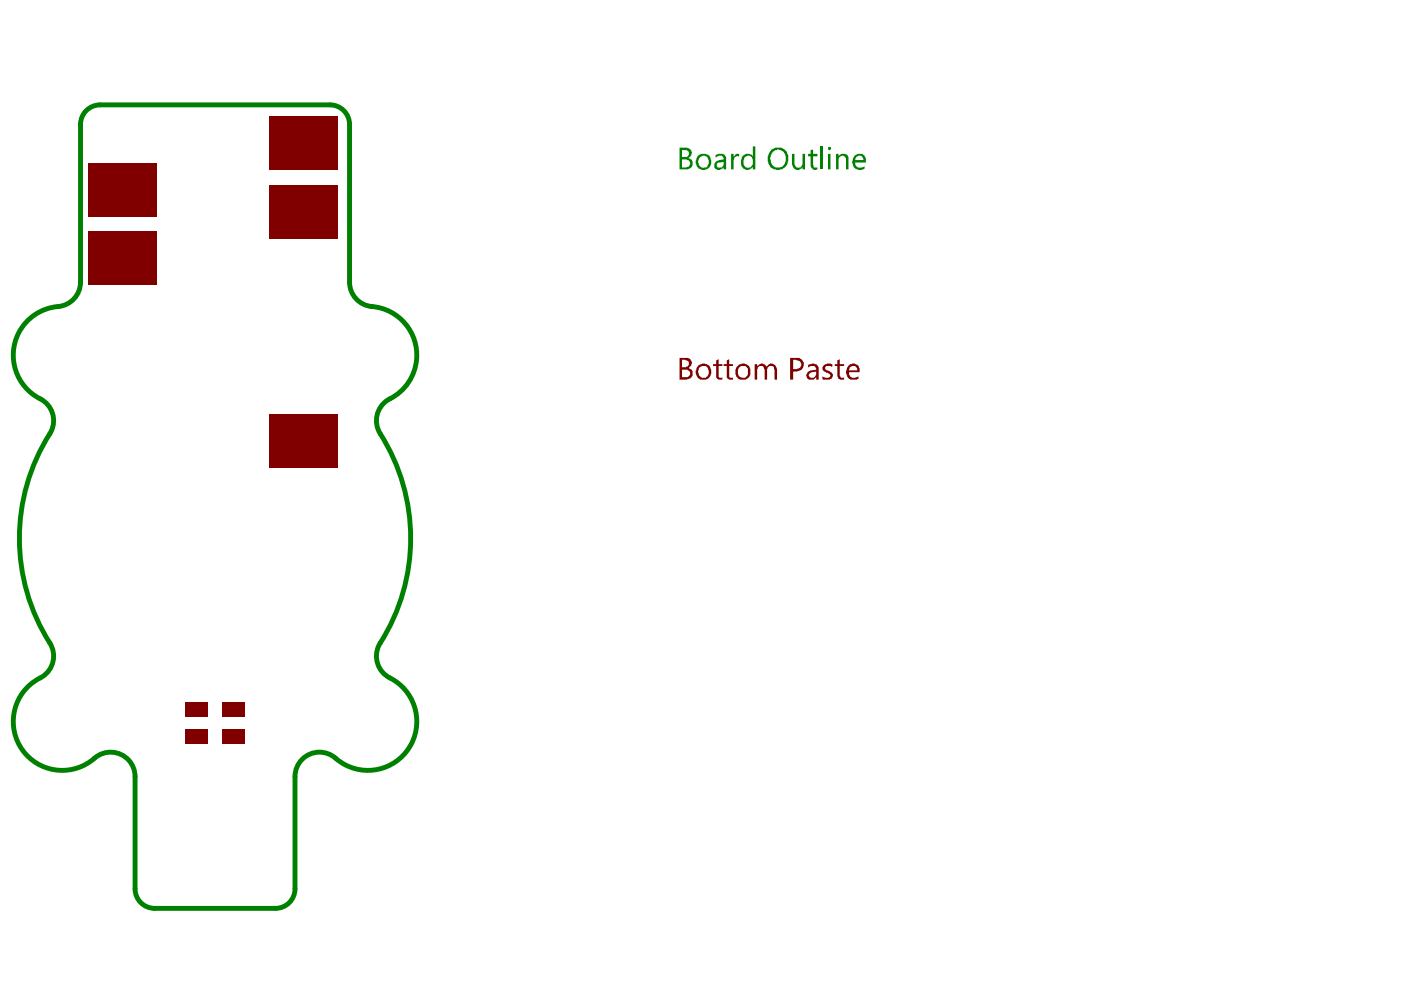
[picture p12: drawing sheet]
<svg xmlns="http://www.w3.org/2000/svg" width="297mm" height="210mm" viewBox="0 0 297 210" stroke-linecap="round" stroke-linejoin="round" font-family="sans-serif">
<path d="M17.1 26.4v33.4M21.2 22.2h48.8M74.1 26.4v33.4M28.6 164.7v23.8M62.5 164.7v23.8M32.8 192.6h25.6" fill="none" stroke="#008000" stroke-width="1"/>
<g fill="#008000">
<path d="M155 32.6h.5v.7l.6-.7h.6v.5l-.4-.1v.1a.91 .91 0 0 0-.8 1v1.8h-.5z"/>
<path d="M167.9 32.6h.5v2.1a.88 .88 0 0 0 .6 .8 .88 .88 0 0 0 1-.3l.2-.3v-2.3h.5v3.3h-.5v-.5a1.11 1.11 0 0 1-1.2 .6 1.11 1.11 0 0 1-1-.9l-.1-.2z"/>
<path d="M171.9 31.8l.5-.1v.9h.9v.5h-.9v1.9l.1 .1a.4 .4 0 0 0 .2 .5 .4 .4 0 0 0 .5-.1h.1v.4a.99 .99 0 0 1-1.4-.8v-2h-.6v-.5h.6z"/>
<path d="M174 31h.5v4.9h-.5z"/>
<path d="M177.3 32.6h.5v.5a1.23 1.23 0 0 1 2.1 .2v2.6h-.5v-1.8a.82 .82 0 0 0-.8-1.1 .82 .82 0 0 0-.8 1.1v1.8h-.5z"/>
<path d="M144.6 31.8v1.5h.7a.72 .72 0 0 0 .8-.9l-.4-.6zM144.6 33.8v1.7h.8a.87 .87 0 0 0 .9-.9 .87 .87 0 0 0-1-.8zM144.1 31.3h1.3a1.17 1.17 0 0 1 1.1 .7 1.17 1.17 0 0 1-.2 1.3l-.4 .2a1.16 1.16 0 0 1 .9 1.1 1.16 1.16 0 0 1-.7 1.2l-.3 .1h-1.7z"/>
<path d="M148.3 33.4l-.1 .3a1.4 1.4 0 0 0 1 1.9v-.1a.89 .89 0 0 0 1.1-.9 1.23 1.23 0 0 0-1.4-1.6zM147.8 33.3l.1-.2a1.88 1.88 0 0 1 2.5-.1v.1a1.76 1.76 0 0 1 .2 2 1.76 1.76 0 0 1-1.7 .9h-.1a1.7 1.7 0 0 1-1.2-2.2z"/>
<path d="M152 34.7a.53 .53 0 0 0 0 .6 .53 .53 0 0 0 .5 .2l.1 .1v-.1a.68 .68 0 0 0 .8-.6v-.6l-1.2 .2zM151.7 32.9h.1a1.21 1.21 0 0 1 1.4-.3 1.25 1.25 0 0 1 .8 1.2v2.1h-.6v-.5a1.07 1.07 0 0 1-1 .6 1.07 1.07 0 0 1-1-.6v-.4a.71 .71 0 0 1 .6-.8l.5-.3 .9-.1a.84 .84 0 0 0-.6-.8 .84 .84 0 0 0-1 .4h-.1z"/>
<path d="M157.4 33.1l.1-.1a1.67 1.67 0 0 1 2-.1l.1 .2v-2.1h.5v4.9h-.5v-.5l-.1 .1a1.25 1.25 0 0 1-1.3 .5 1.25 1.25 0 0 1-1-.9l-.1-.1v-1.1zM157.9 33.3a1.78 1.78 0 0 0 .3 2.2l.4 .1 .2-.1a.93 .93 0 0 0 .8-1v-.6a1.03 1.03 0 0 0-1.7-.6z"/>
<path d="M163.7 32.4l-.1 .4a1.46 1.46 0 0 0-.2 1.4 1.6 1.6 0 0 0 1.9 1.3 1.6 1.6 0 0 0 1.3-1.8 1.85 1.85 0 0 0-1.5-2l-.7 .1zM163.4 31.8a2.21 2.21 0 0 1 3.7 1.2 2.5 2.5 0 0 1-1.4 2.9 2.19 2.19 0 0 1-2.5-.8 2.83 2.83 0 0 1 .2-3.3z"/>
<path d="M175.5 31.5a.35 .35 0 0 1 .7 0 .35 .35 0 0 1-.7 0zM175.5 32.6h.6v3.3h-.6z"/>
<path d="M181.3 33.5v.4h1.8a.82 .82 0 0 0-.6-.9 .82 .82 0 0 0-1 .5zM181.1 33.1a1.37 1.37 0 0 1 1.5-.5 1.37 1.37 0 0 1 1 1.2v.7h-2.4l.1 .4a.68 .68 0 0 0 .8 .6l.3 .1v-.1h.4l.5-.3v.6a1.7 1.7 0 0 1-2.2-.3 1.7 1.7 0 0 1 0-2.2z"/>
</g>
<path d="M21.2 22.2a4.1 4.1 0 0 0-4.1 4.2M70 22.2a4.1 4.1 0 0 1 4.1 4.2M17.1 59.8a5.2 5.2 0 0 1-4.8 5.2 10.4 10.4 0 0 0-9.4 8.8 10.4 10.4 0 0 0 6.3 11.2 5.2 5.2 0 0 1 1.4 7 41.6 41.6 0 0 0 .4 45.1 5.5 5.5 0 0 1-3.4 7.2 10.4 10.4 0 0 0-2.4 15.3 10.4 10.4 0 0 0 15.5 .7 5.2 5.2 0 0 1 7.9 4.4M74.1 59.8a5.2 5.2 0 0 0 4.8 5.2 10.4 10.4 0 0 1 9.3 8.6 10.4 10.4 0 0 1-6 11.2 5.2 5.2 0 0 0-1.6 7.2 41.5 41.5 0 0 1-.2 44.8 5.2 5.2 0 0 0 2.3 6.9 10.4 10.4 0 0 1 3.7 15.4 10.4 10.4 0 0 1-15.7 1.3 5.2 5.2 0 0 0-8.2 4.3M28.6 188.5a4.1 4.1 0 0 0 4.2 4.1M62.5 188.5a4.1 4.1 0 0 1-4.1 4.1" fill="none" stroke="#008000" stroke-width="1"/>
<g fill="#800000">
<path d="M151.8 76.4l.6-.2v1h.8v.4h-.8v1.8a.47 .47 0 0 0 .1 .7 .47 .47 0 0 0 .7-.1v.5h-.3a.79 .79 0 0 1-1.1-.9v-2h-.6v-.4h.6z"/>
<path d="M154.1 76.4l.5-.2v1h.8v.4h-.8v1.8a.47 .47 0 0 0 .1 .7 .47 .47 0 0 0 .7-.1v.5h-.3a.79 .79 0 0 1-1-.9v-2h-.7v-.4h.7z"/>
<path d="M160 77.2h.5v.5a1.07 1.07 0 0 1 1-.6 1.07 1.07 0 0 1 1 .6 1.06 1.06 0 0 1 1-.6 1.06 1.06 0 0 1 1 .6l.3 .6v2.2h-.6v-2.1l-.1-.1a.53 .53 0 0 0-.7-.7 .5 .5 0 0 0-.6 .5h-.2v2.4h-.5v-2.2h-.1a.53 .53 0 0 0-.7-.7 .93 .93 0 0 0-.8 1.1v1.8h-.5z"/>
<path d="M174.5 77.6l.3-.3 .5-.1v-.1l1.2 .1v.5l-.6-.1a.8 .8 0 0 0-1 .4l.1 .4a1.69 1.69 0 0 1 1.6 1.2v.1a1.27 1.27 0 0 1-1.6 .8l-.6-.1v-.6l.8 .3a.66 .66 0 0 0 .9-.5l-.3-.4-.8-.3a.93 .93 0 0 1-.6-1z"/>
<path d="M177.5 76.4l.6-.2v1h.9v.4h-.9v1.8a.53 .53 0 0 0 .6 .7l.3-.1v.5h-.9v-.1h-.3l-.3-.7v-2.1h-.5v-.4h.5z"/>
<path d="M144.6 76.3v1.6h.7a.76 .76 0 0 0 .8-.6 .76 .76 0 0 0-.4-.9zM144.6 78.4v1.6h.8a.8 .8 0 0 0 .9-.8 .8 .8 0 0 0-.9-.8zM144.1 75.9h1.3a1.09 1.09 0 0 1 1.2 .8 1.09 1.09 0 0 1-.7 1.3l.4 .3a.81 .81 0 0 1 .5 1.1 1.48 1.48 0 0 1-1.1 1.1h-1.6z"/>
<path d="M148.3 77.9a1.74 1.74 0 0 0 .5 2.2h.1a1.16 1.16 0 0 0 1.4-1.3v-.1a1.12 1.12 0 0 0-1.7-1zM148 77.5a1.78 1.78 0 0 1 2.5 .2 1.99 1.99 0 0 1-.5 2.7 1.65 1.65 0 0 1-1.9-.2 1.65 1.65 0 0 1-.5-1.8z"/>
<path d="M156.6 78l-.1 .7a1.13 1.13 0 0 0 .5 1.3 1.04 1.04 0 0 0 1.2-.1 1.04 1.04 0 0 0 .4-1.1 1.02 1.02 0 0 0-.6-1.2 1.02 1.02 0 0 0-1.3 .4zM156.2 77.7h.1a1.52 1.52 0 0 1 1.6-.6 1.52 1.52 0 0 1 1.2 1.3 1.68 1.68 0 0 1-.8 2l-.4 .1a1.52 1.52 0 0 1-2-1.7z"/>
<path d="M168.2 76.3v2h.8l.1-.2a.84 .84 0 0 0 .7-.5 .84 .84 0 0 0-.2-.9l-.4-.3zM167.5 75.9h1.5a1.36 1.36 0 0 1 1.4 1.6l-.1 .2a1.16 1.16 0 0 1-1.1 1l-1 .1v1.7h-.7z"/>
<path d="M171.6 79.2a.7 .7 0 0 0 .4 1 .7 .7 0 0 0 .9-.6l.1-.2v-.6l-1 .1v.1zM171.3 77.3l.4-.1a1.25 1.25 0 0 1 1.9 1.2v2.1h-.6v-.5a1.32 1.32 0 0 1-1.7 .4 1.09 1.09 0 0 1-.2-1.2 1.09 1.09 0 0 1 1-.7l.9-.1a.88 .88 0 0 0-.6-.8 .88 .88 0 0 0-.9 .3l-.2 .1z"/>
<path d="M180.2 77.9l-.2 .6h1.7v-.2a.81 .81 0 0 0-.6-.7 .81 .81 0 0 0-.8 .3zM179.9 77.5h.1a1.29 1.29 0 0 1 2 .1l.3 .5v.8h-2.3a.97 .97 0 0 0 .4 1 .97 .97 0 0 0 1.1 .1l.5-.2v-.1v.7l-1.1 .1a.99 .99 0 0 1-1.3-.8 1.66 1.66 0 0 1 .2-2z"/>
</g>
<g fill="#800000">
<path d="M57 87.9h14.5v11.4h-14.5z" fill-rule="evenodd"/>
<path d="M18.6 34.5h14.5v11.4h-14.5z" fill-rule="evenodd"/>
<path d="M18.6 49h14.5v11.4h-14.5z" fill-rule="evenodd"/>
<path d="M57 24.7h14.5v11.4h-14.5z" fill-rule="evenodd"/>
<path d="M57 39.2h14.5v11.4h-14.5z" fill-rule="evenodd"/>
<path d="M39.4 154.6h4.6v3.1h-4.6z" fill-rule="evenodd"/>
<path d="M47.1 154.6h4.7v3.1h-4.7z" fill-rule="evenodd"/>
<path d="M39.4 148.9h4.6v3.1h-4.6z" fill-rule="evenodd"/>
<path d="M47.1 148.9h4.7v3.1h-4.7z" fill-rule="evenodd"/>
</g>
</svg>
